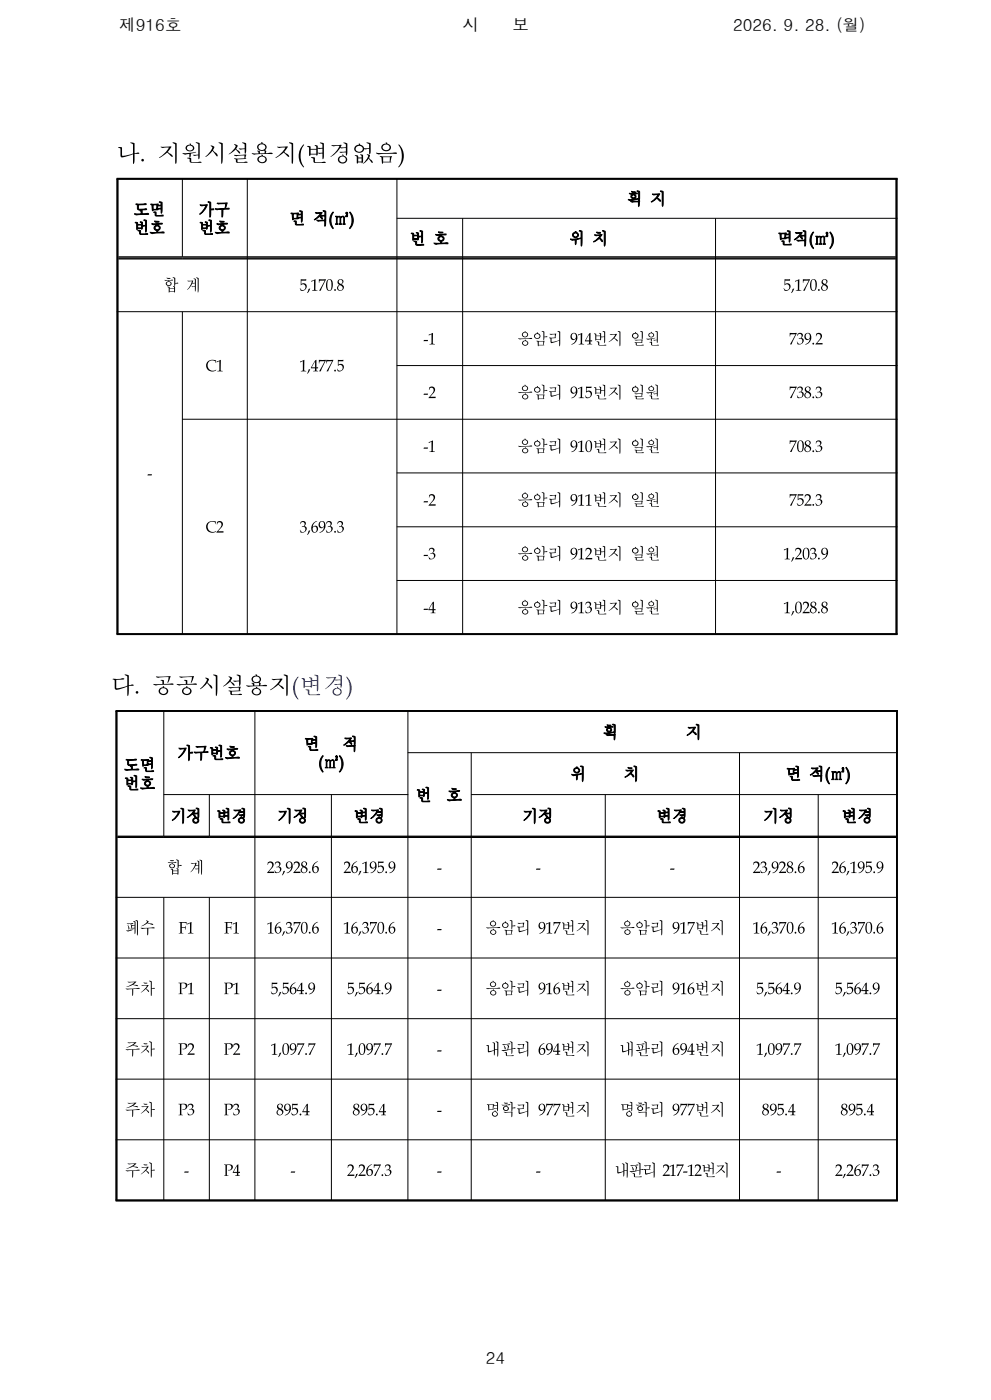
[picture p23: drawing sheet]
<svg xmlns="http://www.w3.org/2000/svg" width="210mm" height="297mm" viewBox="0 0 210 297" stroke-linecap="round" stroke-linejoin="round" font-family="sans-serif">
<defs><g id="words">
<g font-size="4.9">
<text x="24.7" y="34.2">나.지원시설용지(</text>
<text x="64.6" y="34.2">변경없음)</text>
<text x="23.5" y="146.9">다.공공시설용지(</text>
</g>
<text font-size="4.9" fill="#00f" x="63.4" y="146.9">변경)</text>
<g font-size="3.5">
<text x="25.2" y="6.6">제916호</text>
<text x="98" y="6.6">시</text>
<text x="108.5" y="6.6">보</text>
<text x="155.3" y="6.6">2026. 9. 28. (월)</text>
<text x="28.3" y="45.6">도면</text>
<text x="42.1" y="45.6">가구</text>
<text x="61.4" y="47.5">면 적( )</text>
<text x="132.8" y="43.3">획 지</text>
<text x="28.3" y="49.4">번호</text>
<text x="42.1" y="49.4">번호</text>
<text x="86.8" y="51.7">번 호</text>
<text x="120.6" y="51.7">위 치</text>
<text x="164.7" y="51.7">면적( )</text>
<text x="34.6" y="61.6">합 계</text>
<text x="63.5" y="61.6">5108</text>
<text x="65" y="61.6">,7.</text>
<text x="165.9" y="61.6">5108</text>
<text x="167.5" y="61.6">,7.</text>
<text x="89.7" y="73">-</text>
<text x="90.7" y="73">1</text>
<text x="109.6" y="73">응암리 94</text>
<text x="122.3" y="73">1번지 일원</text>
<text x="167.1" y="73">792</text>
<text x="168.7" y="73">3.</text>
<text x="43.5" y="78.7">C1</text>
<text x="63.5" y="78.7">1475</text>
<text x="65" y="78.7">,7.</text>
<text x="89.7" y="84.4">-</text>
<text x="90.7" y="84.4">2</text>
<text x="109.6" y="84.4">응암리 95</text>
<text x="122.3" y="84.4">1번지 일원</text>
<text x="167.1" y="84.4">783</text>
<text x="168.7" y="84.4">3.</text>
<text x="89.7" y="95.8">-</text>
<text x="90.7" y="95.8">1</text>
<text x="109.6" y="95.8">응암리 90</text>
<text x="122.3" y="95.8">1번지 일원</text>
<text x="167.1" y="95.8">783</text>
<text x="168.7" y="95.8">0.</text>
<text x="31.2" y="101.4">-</text>
<text x="89.7" y="107.2">-</text>
<text x="90.7" y="107.2">2</text>
<text x="109.6" y="107.2">응암리 91</text>
<text x="122.3" y="107.2">1번지 일원</text>
<text x="167.1" y="107.2">723</text>
<text x="168.7" y="107.2">5.</text>
<text x="43.5" y="112.9">C2</text>
<text x="63.5" y="112.9">3633</text>
<text x="65" y="112.9">,9.</text>
<text x="89.7" y="118.5">-</text>
<text x="90.7" y="118.5">3</text>
<text x="109.6" y="118.5">응암리 92</text>
<text x="122.3" y="118.5">1번지 일원</text>
<text x="165.9" y="118.5">1239</text>
<text x="167.5" y="118.5">,0.</text>
<text x="89.7" y="129.9">-</text>
<text x="90.7" y="129.9">4</text>
<text x="109.6" y="129.9">응암리 93</text>
<text x="122.3" y="129.9">1번지 일원</text>
<text x="165.9" y="129.9">1088</text>
<text x="167.5" y="129.9">,2.</text>
<text x="37.6" y="160.7">가구번호</text>
<text x="64.4" y="158.8">면</text>
<text x="72.5" y="158.8">적</text>
<text x="127.6" y="156.3">획</text>
<text x="145.3" y="156.3">지</text>
<text x="26.3" y="163.3">도면</text>
<text x="26.3" y="167.2">번호</text>
<text x="67.4" y="162.7">( )</text>
<text x="120.8" y="165.2">위</text>
<text x="132.1" y="165.2">치</text>
<text x="166.4" y="165.2">면 적( )</text>
<text x="88.1" y="169.7">번</text>
<text x="94.6" y="169.7">호</text>
<text x="36.1" y="174.1">기정</text>
<text x="45.8" y="174.1">변경</text>
<text x="58.7" y="174.1">기정</text>
<text x="74.9" y="174.1">변경</text>
<text x="110.6" y="174.1">기정</text>
<text x="139" y="174.1">변경</text>
<text x="161.6" y="174.1">기정</text>
<text x="178.3" y="174.1">변경</text>
<text x="35.3" y="185">합 계</text>
<text x="56.5" y="185">2,2.</text>
<text x="58.1" y="185">3986</text>
<text x="72.7" y="185">2,9.</text>
<text x="74.3" y="185">6159</text>
<text x="92.5" y="185">-</text>
<text x="113.5" y="185">-</text>
<text x="141.9" y="185">-</text>
<text x="159.4" y="185">2,2.</text>
<text x="161" y="185">3986</text>
<text x="176.1" y="185">2,9.</text>
<text x="177.7" y="185">6159</text>
<text x="26.4" y="197.8">폐수</text>
<text x="37.8" y="197.8">F1</text>
<text x="47.5" y="197.8">F1</text>
<text x="56.5" y="197.8">1,7.</text>
<text x="58.1" y="197.8">6306</text>
<text x="72.7" y="197.8">1,7.</text>
<text x="74.3" y="197.8">6306</text>
<text x="92.5" y="197.8">-</text>
<text x="102.8" y="197.8">응암리 97</text>
<text x="115.5" y="197.8">1번지</text>
<text x="131.2" y="197.8">응암리 97</text>
<text x="144" y="197.8">1번지</text>
<text x="159.4" y="197.8">1,7.</text>
<text x="161" y="197.8">6306</text>
<text x="176.1" y="197.8">1,7.</text>
<text x="177.7" y="197.8">6306</text>
<text x="26.4" y="210.7">주차</text>
<text x="37.7" y="210.7">P1</text>
<text x="47.4" y="210.7">P1</text>
<text x="57.3" y="210.7">5549</text>
<text x="58.9" y="210.7">,6.</text>
<text x="73.5" y="210.7">5549</text>
<text x="75.1" y="210.7">,6.</text>
<text x="92.5" y="210.7">-</text>
<text x="102.8" y="210.7">응암리 96</text>
<text x="115.5" y="210.7">1번지</text>
<text x="131.2" y="210.7">응암리 96</text>
<text x="144" y="210.7">1번지</text>
<text x="160.2" y="210.7">5549</text>
<text x="161.8" y="210.7">,6.</text>
<text x="176.9" y="210.7">5549</text>
<text x="178.5" y="210.7">,6.</text>
<text x="26.4" y="223.5">주차</text>
<text x="37.7" y="223.5">P2</text>
<text x="47.4" y="223.5">P2</text>
<text x="57.3" y="223.5">1077</text>
<text x="58.9" y="223.5">,9.</text>
<text x="73.5" y="223.5">1077</text>
<text x="75.1" y="223.5">,9.</text>
<text x="92.5" y="223.5">-</text>
<text x="102.8" y="223.5">내판리 64</text>
<text x="115.5" y="223.5">9번지</text>
<text x="131.2" y="223.5">내판리 64</text>
<text x="144" y="223.5">9번지</text>
<text x="160.2" y="223.5">1077</text>
<text x="161.8" y="223.5">,9.</text>
<text x="176.9" y="223.5">1077</text>
<text x="178.5" y="223.5">,9.</text>
<text x="26.4" y="236.3">주차</text>
<text x="37.7" y="236.3">P3</text>
<text x="47.4" y="236.3">P3</text>
<text x="58.5" y="236.3">854</text>
<text x="60.1" y="236.3">9.</text>
<text x="74.7" y="236.3">854</text>
<text x="76.3" y="236.3">9.</text>
<text x="92.5" y="236.3">-</text>
<text x="102.8" y="236.3">명학리 97</text>
<text x="115.5" y="236.3">7번지</text>
<text x="131.2" y="236.3">명학리 97</text>
<text x="144" y="236.3">7번지</text>
<text x="161.4" y="236.3">854</text>
<text x="163" y="236.3">9.</text>
<text x="178" y="236.3">854</text>
<text x="179.7" y="236.3">9.</text>
<text x="26.4" y="249.2">주차</text>
<text x="39" y="249.2">-</text>
<text x="47.4" y="249.2">P4</text>
<text x="61.5" y="249.2">-</text>
<text x="73.5" y="249.2">2273</text>
<text x="75.1" y="249.2">,6.</text>
<text x="92.5" y="249.2">-</text>
<text x="113.5" y="249.2">-</text>
<text x="130.2" y="249.2">내판리 271번지</text>
<text x="141.7" y="249.2">1-2</text>
<text x="164.4" y="249.2">-</text>
<text x="176.9" y="249.2">2273</text>
<text x="178.5" y="249.2">,6.</text>
<text x="102.9" y="289.1">24</text>
</g>
</g></defs>
<g fill="none" stroke="#000" stroke-width=".21">
<path d="M38.6 37.9v16.5M52.4 37.9v96.5M84.1 37.9v96.5M25.1 54.5h164.6M25.1 54.8h164.6M84 46.3h106.1M98 46.3v88.1M151.6 46.3v88.1M24.7 66.1h165.4M38.6 66.1v68.3M84 77.5h106.1M38.6 88.8h151.5"/>
<path d="M84 100.2h106.1M84 111.6h106.1M84 123h106.1M34.7 150.7v26.5M54 150.7v103.7M86.4 159.5h103.8M86.4 150.7v103.7M99.8 159.5v94.9M156.6 159.5v94.9M24.9 177.2h164.9M24.9 177.5h164.9M34.7 168.4h51.8"/>
<path d="M44.3 168.4v8.8M70.2 168.4v86M99.8 168.4h90.4M128.2 168.4v86M173.3 168.4v86M24.5 190.2h165.7M34.7 190.2v64.2M44.3 190.2v64.2M24.5 203h165.7M24.5 215.9h165.7M24.5 228.7h165.7M24.5 241.5h165.7"/>
</g>
<path d="M24.7 37.9h165.4M24.9 37.9v96.5M189.9 37.9v96.5M24.7 134.4h165.4M24.5 150.7h165.7M24.7 150.7v103.7M190 150.7v103.7M24.5 254.4h165.7" fill="none" stroke="#000" stroke-width=".38"/>
<use href="#words"/>
</svg>
